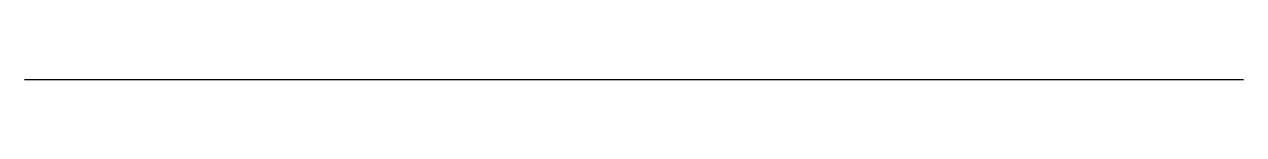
# Model space of a CAD drawing. Header units: millimetres. Extents: x 0 to 10, y 0 to 0.
import ezdxf

# ---------------------------------------------------------------- set-up
doc = ezdxf.new("R2010")
doc.units = ezdxf.units.MM

msp = doc.modelspace()

# ---------------------------------------------------------------- linework, layer by layer
msp.add_line((0, 0), (10, 0))
msp.add_line((0, 0), (10, 0))

doc.saveas('drawing.dxf')
